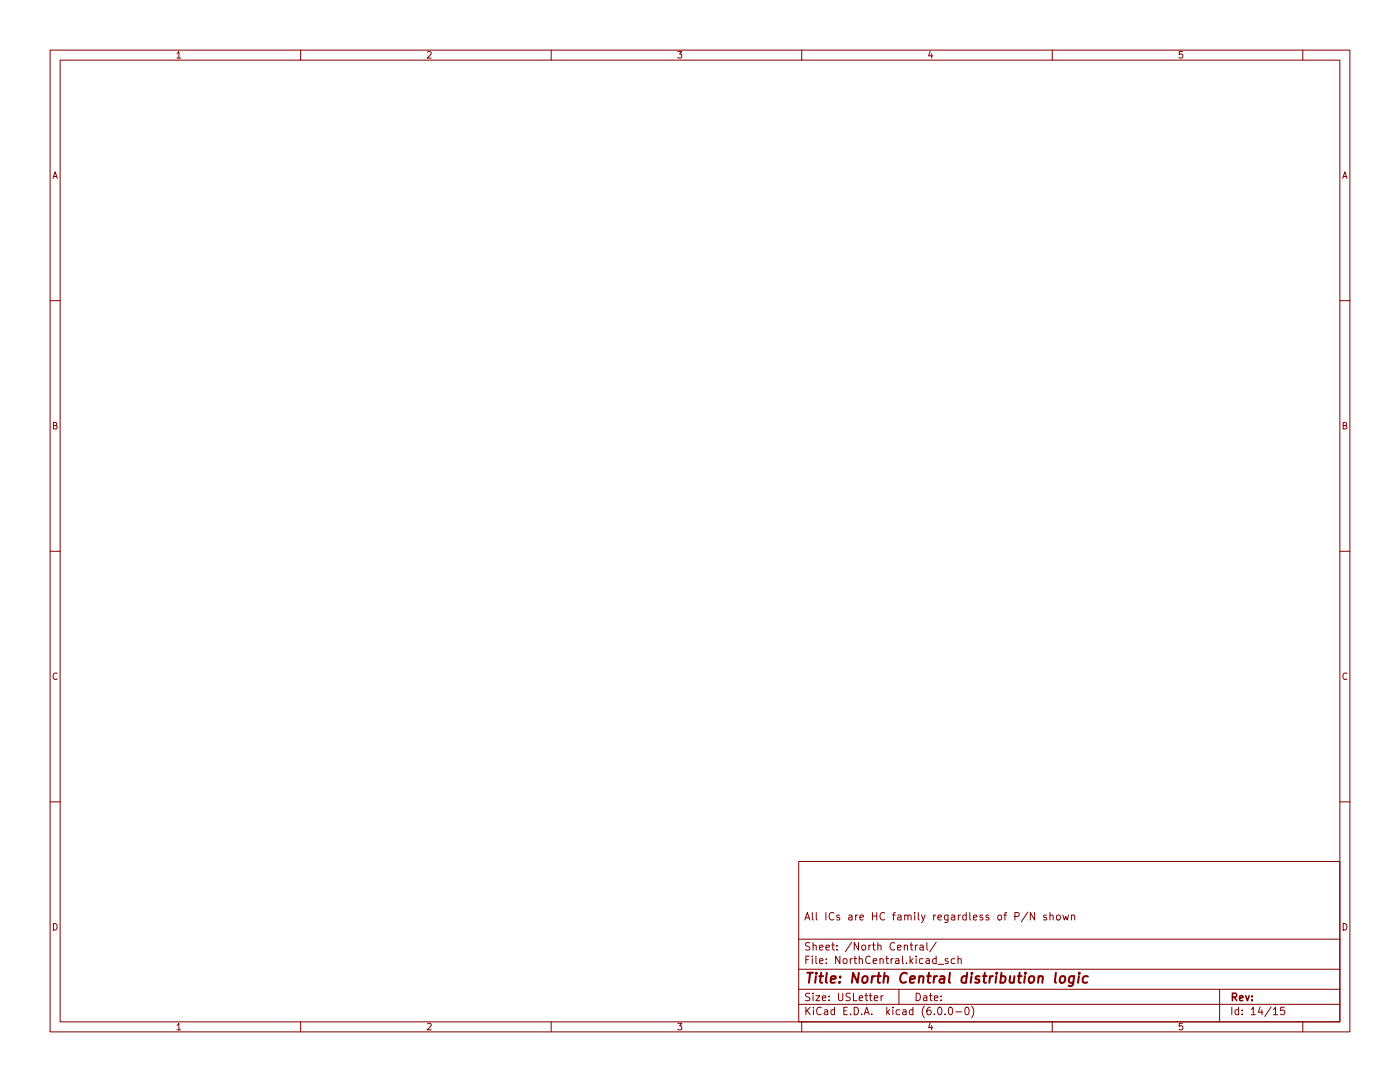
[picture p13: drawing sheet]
<svg xmlns="http://www.w3.org/2000/svg" width="279mm" height="216mm" viewBox="0 0 279 216" stroke-linecap="round" stroke-linejoin="round" font-family="sans-serif">
<defs><g id="words">
<text font-size="2.8" fill="#840000" x="160.4" y="196.2">Title: North Central distribution logic</text>
<g font-size="2.1" fill="#840000">
<text x="160.4" y="183.6">All ICs are HC family regardless of P/N shown</text>
<text x="160.4" y="189.7">Sheet: /North Central/</text>
<text x="160.4" y="192.4">File: NorthCentral.kicad_sch</text>
<text x="160.4" y="202.5">KiCad E.D.A. kicad (6.0.0-0)</text>
<text x="160.4" y="199.7">Size: USLetter</text>
<text x="182.4" y="199.7">Date:</text>
<text x="245.4" y="199.7">Rev:</text>
<text x="245.4" y="202.5">Id: 14/15</text>
</g>
<g font-size="1.8" fill="#840000">
<text x="35" y="11.6">1</text>
<text x="85" y="11.6">2</text>
<text x="135" y="11.6">3</text>
<text x="185" y="11.6">4</text>
<text x="235" y="11.6">5</text>
<text x="10.3" y="35.6">A</text>
<text x="267.7" y="35.6">A</text>
<text x="10.3" y="85.7">B</text>
<text x="267.7" y="85.7">B</text>
<text x="10.3" y="135.6">C</text>
<text x="267.7" y="135.6">C</text>
<text x="10.3" y="185.7">D</text>
<text x="267.7" y="185.7">D</text>
<text x="35" y="205.6">1</text>
<text x="85" y="205.6">2</text>
<text x="135" y="205.6">3</text>
<text x="185" y="205.6">4</text>
<text x="235" y="205.6">5</text>
</g>
</g></defs>
<g fill="none" stroke="#840000" stroke-width=".2">
<path d="M10 10h259.4v195.9h-259.4zM12 12h255.4v191.9h-255.4zM60 10v2M110 10v2M160 10v2M210 10v2M260 10v2M10 60h2M267.4 60h2M10 110h2M267.4 110h2M10 160h2"/>
<path d="M267.4 160h2M159.4 171.9h108v32h-108zM159.4 197.4h108M159.4 193.4h108M159.4 187.4h108M174.5 199.2l.7-.2-.1-.3h-.4l-.2 .2v.7h.6M175.8 198.7v1M176.3 198.7l-.5 .3M179.4 197.4v3M181.6 188.6h.6M181.8 188.1v1.3l.4 .2M182.7 188.6v1"/>
<path d="M183.1 188.6l-.4 .3M183.6 188.7h.6l.1 .9M184.3 188.9l-.5 .1-.3 .2 .3 .4 .5-.1M185 188.1v1.3l.2 .2M186.8 188l-1.3 1.9M187.2 192.4h1.1M189.2 191.4l-.4-.1-.2 .2 .1 .2 .5 .2v.3h-.6M190.5 191.4l-.4-.1-.3 .3 .2 .6h.5M191.2 191.4l.2-.1 .4 .1v.9M191.2 190.8v1.5M205.1 182l-1.3 1.9M206.5 182.1v1.5l-.9-1.5v1.5"/>
<path d="M208.8 182.6h-.3l-.2 .2v.2l.5 .2v.3h-.5M209.5 182.7l.3-.1h.3l.1 1M209.5 182.1v1.5M210.9 182.7l.2-.1 .4 .1 .1 .6-.1 .2-.4 .1-.2-.2zM212.1 182.6l.3 1 .3-.7 .3 .7 .3-1M213.8 182.7l.2-.1h.4l.1 1M213.8 182.6v1M243.4 197.4v6.5M60 203.9v2M110 203.9v2M159.4 200.4h108M160 203.9v2"/>
<path d="M187.3 201h.2a.8 .8 0 0 1 .5 .7 .8 .8 0 0 1-.5 .8 1 1 0 0 1-.2-1.5zM188.6 202.3v.2M189.5 201h.1a.8 .8 0 0 1 .5 .7 .8 .8 0 0 1-.5 .8 1 1 0 0 1-.1-1.5zM190.8 201.9h1.1M192.8 201h.1a.8 .8 0 0 1 .5 .7 .8 .8 0 0 1-.5 .8 1 1 0 0 1-.1-1.5zM193.9 200.8a1.72 1.72 0 0 1 0 2.2M210 203.9v2M254.1 201.4l.4-.4v1.5M254.1 202.5h.9M256.3 201h-.7l-.1 .7 .3-.2 .5 .1 .1 .2-.1 .5-.2 .2-.6-.2M260 203.9v2"/>
</g>
<path d="M210.7 194.1l-.2 1.7 .3 .3M211.7 195a.52 .52 0 0 1 .5-.2 .52 .52 0 0 1 .4 .4l-.1 .5a.55 .55 0 0 1-.5 .4 .55 .55 0 0 1-.5-.4zM214.4 194.9a.66 .66 0 0 0-1 .3l-.1 .5 .1 .3h.8M214.4 194.8l-.4 1.8a.57 .57 0 0 1-.7 .1M215.3 194.8l-.2 1.3M215.4 194.1v.2M217.1 194.9a.66 .66 0 0 0-1 .3v.5l.1 .3h.8" fill="none" stroke="#840000" stroke-width=".4"/>
<use href="#words"/>
</svg>
